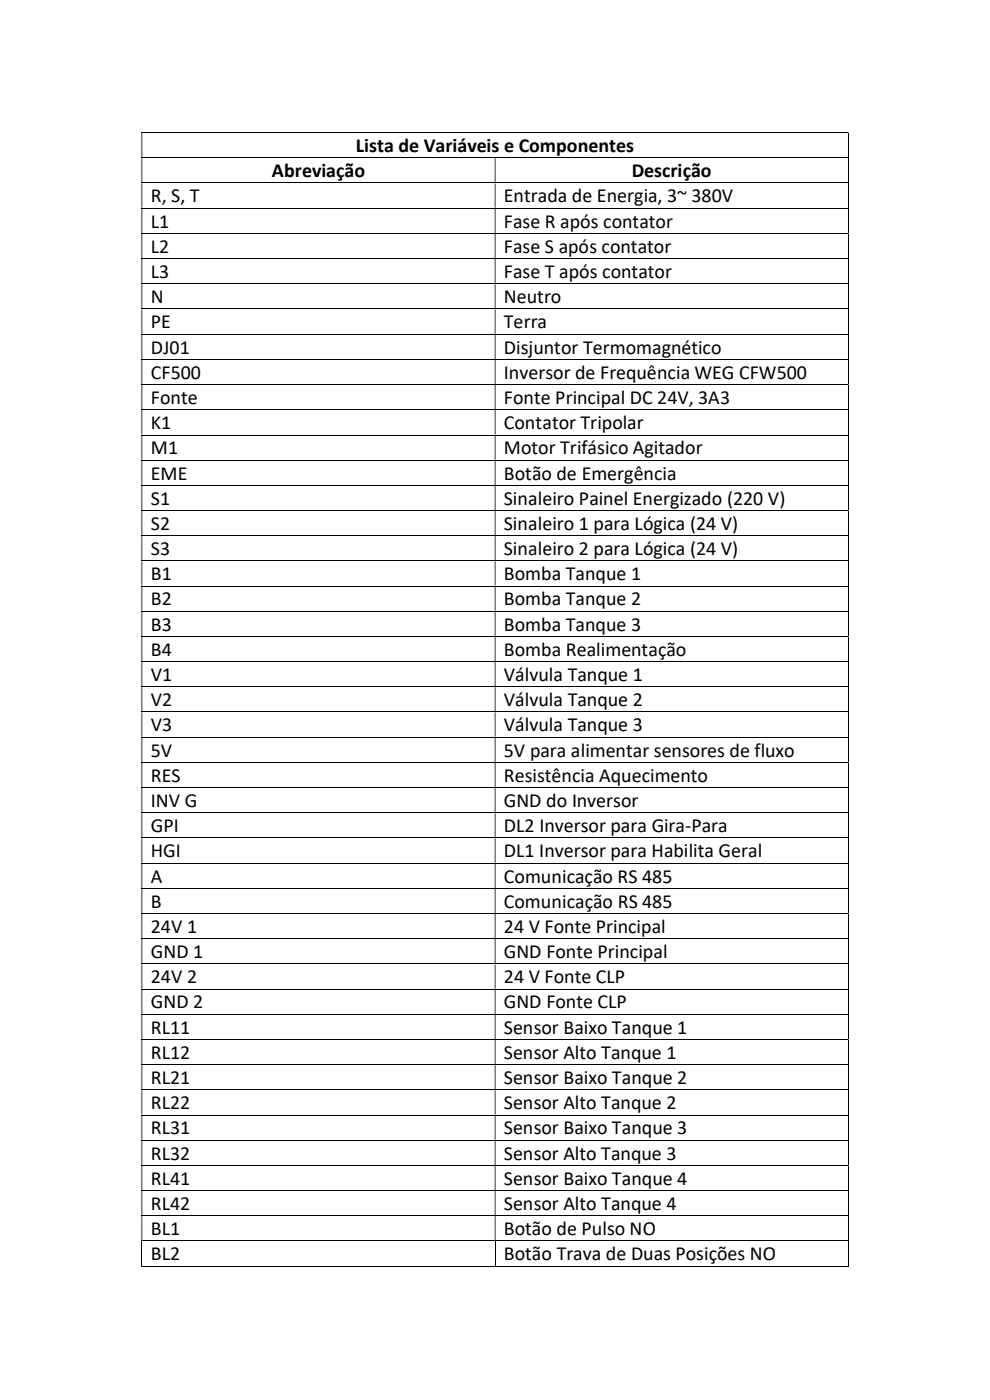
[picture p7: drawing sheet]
<svg xmlns="http://www.w3.org/2000/svg" width="210mm" height="297mm" viewBox="0 0 210 297" stroke-linecap="round" stroke-linejoin="round" font-family="sans-serif">
<defs><g id="words">
<g font-size="4.2">
<text x="75.5" y="32.3">Lista de Variáveis e Componentes</text>
<text x="57.7" y="37.6">Abreviação</text>
<text x="134" y="37.6">Descrição</text>
<text x="32" y="42.9">R, S, T</text>
<text x="106.9" y="42.9">Entrada de Energia, 3~ 380V</text>
<text x="32" y="48.3">L1</text>
<text x="32" y="53.6">L2</text>
<text x="106.9" y="48.3">Fase R após contator</text>
<text x="106.9" y="53.6">Fase S após contator</text>
<text x="32" y="59">L3</text>
<text x="106.9" y="59">Fase T após contator</text>
<text x="32" y="64.3">N</text>
<text x="106.9" y="64.3">Neutro</text>
<text x="32" y="69.7">PE</text>
<text x="106.9" y="69.7">Terra</text>
<text x="32" y="75">DJ01</text>
<text x="106.9" y="75">Disjuntor Termomagnético</text>
<text x="32" y="80.3">CF500</text>
<text x="106.9" y="80.3">Inversor de Frequência WEG CFW500</text>
<text x="32" y="85.7">Fonte</text>
<text x="106.9" y="85.7">Fonte Principal DC 24V, 3A3</text>
<text x="32" y="91.1">K1</text>
<text x="106.9" y="91.1">Contator Tripolar</text>
<text x="32" y="96.4">M1</text>
<text x="32" y="101.7">EME</text>
<text x="106.9" y="101.7">Botão de Emergência</text>
<text x="106.9" y="96.4">Motor Trifásico Agitador</text>
<text x="32" y="107.1">S1</text>
<text x="106.9" y="107.1">Sinaleiro Painel Energizado (220 V)</text>
<text x="32" y="112.4">S2</text>
<text x="106.9" y="112.4">Sinaleiro 1 para Lógica (24 V)</text>
<text x="32" y="117.8">S3</text>
<text x="106.9" y="117.8">Sinaleiro 2 para Lógica (24 V)</text>
<text x="32" y="123.1">B1</text>
<text x="106.9" y="123.1">Bomba Tanque 1</text>
<text x="32" y="128.4">B2</text>
<text x="106.9" y="128.4">Bomba Tanque 2</text>
<text x="32" y="133.8">B3</text>
<text x="106.9" y="133.8">Bomba Tanque 3</text>
<text x="32" y="139.1">B4</text>
<text x="106.9" y="139.1">Bomba Realimentação</text>
<text x="32" y="144.5">V1</text>
<text x="32" y="149.8">V2</text>
<text x="106.9" y="144.5">Válvula Tanque 1</text>
<text x="106.9" y="149.8">Válvula Tanque 2</text>
<text x="32" y="155.2">V3</text>
<text x="106.9" y="155.2">Válvula Tanque 3</text>
<text x="32" y="160.5">5V</text>
<text x="106.9" y="160.5">5V para alimentar sensores de fluxo</text>
<text x="32" y="165.9">RES</text>
<text x="106.9" y="165.9">Resistência Aquecimento</text>
<text x="32" y="171.2">INV G</text>
<text x="106.9" y="171.2">GND do Inversor</text>
<text x="32" y="176.5">GPI</text>
<text x="106.9" y="176.5">DL2 Inversor para Gira-Para</text>
<text x="32" y="181.9">HGI</text>
<text x="106.9" y="181.9">DL1 Inversor para Habilita Geral</text>
<text x="32" y="187.2">A</text>
<text x="106.9" y="187.2">Comunicação RS 485</text>
<text x="32" y="192.6">B</text>
<text x="32" y="197.9">24V 1</text>
<text x="106.9" y="197.9">24 V Fonte Principal</text>
<text x="106.9" y="192.6">Comunicação RS 485</text>
<text x="32" y="203.3">GND 1</text>
<text x="106.9" y="203.3">GND Fonte Principal</text>
<text x="32" y="208.6">24V 2</text>
<text x="106.9" y="208.6">24 V Fonte CLP</text>
<text x="32" y="214">GND 2</text>
<text x="106.9" y="214">GND Fonte CLP</text>
<text x="32" y="219.3">RL11</text>
<text x="106.9" y="219.3">Sensor Baixo Tanque 1</text>
<text x="32" y="224.6">RL12</text>
<text x="106.9" y="224.6">Sensor Alto Tanque 1</text>
<text x="32" y="230">RL21</text>
<text x="106.9" y="230">Sensor Baixo Tanque 2</text>
<text x="32" y="235.3">RL22</text>
<text x="106.9" y="235.3">Sensor Alto Tanque 2</text>
<text x="32" y="240.7">RL31</text>
<text x="32" y="246">RL32</text>
<text x="106.9" y="240.7">Sensor Baixo Tanque 3</text>
<text x="106.9" y="246">Sensor Alto Tanque 3</text>
<text x="32" y="251.4">RL41</text>
<text x="106.9" y="251.4">Sensor Baixo Tanque 4</text>
<text x="32" y="256.7">RL42</text>
<text x="106.9" y="256.7">Sensor Alto Tanque 4</text>
<text x="32" y="262">BL1</text>
<text x="106.9" y="262">Botão de Pulso NO</text>
<text x="32" y="267.4">BL2</text>
<text x="106.9" y="267.4">Botão Trava de Duas Posições NO</text>
</g>
</g></defs>
<g fill="none" stroke="#000" stroke-width=".21">
<path d="M30 28.2h149.8M30 33.5h149.8M30 38.8h149.8M179.9 28.2v5.2M179.9 33.6v5.1M179.9 38.9v5.2M30 44.2h149.8M30 49.5h149.8M30 54.9h149.8M179.9 44.2v5.2M179.9 49.6v5.2M179.9 54.9v5.2"/>
<path d="M30 60.2h149.8M30 65.5h149.8M30 70.9h149.8M30 76.2h149.8M179.9 60.3v5.1M179.9 65.6v5.2M179.9 71v5.2M179.9 76.3v5.2M30 81.6h149.8M30 86.9h149.8M30 92.3h149.8M30 97.6h149.8"/>
<path d="M179.9 81.7v5.1M179.9 87v5.2M179.9 92.4v5.1M179.9 97.7v5.2M30 103h149.8M30 108.3h149.8M30 113.7h149.8M30 119h149.8M179.9 103v5.2M179.9 108.4v5.2M179.9 113.7v5.2M179.9 119.1v5.1"/>
<path d="M30 124.3h149.8M30 129.7h149.8M30 135h149.8M179.9 124.4v5.2M179.9 129.8v5.2M179.9 135.1v5.2M30 140.4h149.8M30 145.7h149.8M30 151h149.8M30 156.4h149.8M179.9 140.5v5.1M179.9 145.8v5.2"/>
<path d="M179.9 151.1v5.2M179.9 156.5v5.2M30 161.8h149.8M30 167.1h149.8M30 172.4h149.8M30 177.8h149.8M179.9 161.8v5.2M179.9 167.2v5.1M179.9 172.5v5.2M179.9 177.8v5.2M30 183.1h149.8M30 188.5h149.8"/>
<path d="M30 193.8h149.8M30 199.1h149.8M179.9 183.2v5.2M179.9 188.6v5.1M179.9 193.9v5.2M179.9 199.2v5.2M30 204.5h149.8M30 209.8h149.8M30 215.2h149.8M179.9 204.6v5.2M179.9 209.9v5.2M179.9 215.3v5.1"/>
<path d="M30 220.5h149.8M30 225.9h149.8M30 231.2h149.8M30 236.6h149.8M179.9 220.6v5.2M179.9 226v5.1M179.9 231.3v5.2M179.9 236.6v5.2M30 241.9h149.8M30 247.2h149.8M30 252.6h149.8M30 257.9h149.8"/>
<path d="M179.9 242v5.1M179.9 247.3v5.2M179.9 252.7v5.2M179.9 258v5.2M30 263.3h149.8M30 268.6h74.9M30.1 263.4v5.3M105 263.4v5.3M105.1 268.6h74.7M179.9 263.4v5.3"/>
</g>
<g fill="#000">
<path d="M179.8 28.1h.2v.1h-.2zM30 28.2h.2v5.2h-.2z" fill-rule="evenodd"/>
<path d="M179.8 33.4h.2v.2h-.2zM30 33.6h.2v5.1h-.2zM104.9 33.6h.2v5.1h-.2z" fill-rule="evenodd"/>
<path d="M179.8 38.7h.2v.2h-.2zM30 38.9h.2v5.2h-.2zM104.9 38.9h.2v5.2h-.2z" fill-rule="evenodd"/>
<path d="M179.8 44.1h.2v.1h-.2zM30 44.2h.2v5.2h-.2zM104.9 44.2h.2v5.2h-.2z" fill-rule="evenodd"/>
<path d="M179.8 49.4h.2v.2h-.2zM30 49.6h.2v5.2h-.2zM104.9 49.6h.2v5.2h-.2z" fill-rule="evenodd"/>
<path d="M179.8 54.8h.2v.1h-.2zM30 54.9h.2v5.2h-.2zM104.9 54.9h.2v5.2h-.2z" fill-rule="evenodd"/>
<path d="M179.8 60.1h.2v.2h-.2zM30 60.3h.2v5.1h-.2zM104.9 60.3h.2v5.1h-.2z" fill-rule="evenodd"/>
<path d="M179.8 65.4h.2v.2h-.2zM30 65.6h.2v5.2h-.2zM104.9 65.6h.2v5.2h-.2z" fill-rule="evenodd"/>
<path d="M179.8 70.8h.2v.2h-.2zM30 71h.2v5.2h-.2zM104.9 71h.2v5.2h-.2z" fill-rule="evenodd"/>
<path d="M179.8 76.2h.2v.1h-.2zM30 76.3h.2v5.2h-.2zM104.9 76.3h.2v5.2h-.2z" fill-rule="evenodd"/>
<path d="M179.8 81.5h.2v.2h-.2zM30 81.7h.2v5.1h-.2zM104.9 81.7h.2v5.1h-.2z" fill-rule="evenodd"/>
<path d="M179.8 86.8h.2v.2h-.2zM30 87h.2v5.2h-.2zM104.9 87h.2v5.2h-.2z" fill-rule="evenodd"/>
<path d="M179.8 92.2h.2v.2h-.2zM30 92.4h.2v5.1h-.2zM104.9 92.4h.2v5.1h-.2z" fill-rule="evenodd"/>
<path d="M179.8 97.5h.2v.2h-.2zM30 97.7h.2v5.2h-.2zM104.9 97.7h.2v5.2h-.2z" fill-rule="evenodd"/>
<path d="M179.8 102.9h.2v.1h-.2zM30 103h.2v5.2h-.2zM104.9 103h.2v5.2h-.2z" fill-rule="evenodd"/>
<path d="M179.8 108.2h.2v.2h-.2zM30 108.4h.2v5.2h-.2zM104.9 108.4h.2v5.2h-.2z" fill-rule="evenodd"/>
<path d="M179.8 113.6h.2v.1h-.2zM30 113.7h.2v5.2h-.2zM104.9 113.7h.2v5.2h-.2z" fill-rule="evenodd"/>
<path d="M179.8 118.9h.2v.2h-.2zM30 119.1h.2v5.1h-.2zM104.9 119.1h.2v5.1h-.2z" fill-rule="evenodd"/>
<path d="M179.8 124.2h.2v.2h-.2zM30 124.4h.2v5.2h-.2zM104.9 124.4h.2v5.2h-.2z" fill-rule="evenodd"/>
<path d="M179.8 129.6h.2v.2h-.2zM30 129.8h.2v5.2h-.2zM104.9 129.8h.2v5.2h-.2z" fill-rule="evenodd"/>
<path d="M179.8 135h.2v.1h-.2zM30 135.1h.2v5.2h-.2zM104.9 135.1h.2v5.2h-.2z" fill-rule="evenodd"/>
<path d="M179.8 140.3h.2v.2h-.2zM30 140.5h.2v5.1h-.2zM104.9 140.5h.2v5.1h-.2z" fill-rule="evenodd"/>
<path d="M179.8 145.6h.2v.2h-.2zM30 145.8h.2v5.2h-.2zM104.9 145.8h.2v5.2h-.2z" fill-rule="evenodd"/>
<path d="M179.8 151h.2v.1h-.2zM30 151.1h.2v5.2h-.2zM104.9 151.1h.2v5.2h-.2z" fill-rule="evenodd"/>
<path d="M179.8 156.3h.2v.2h-.2zM30 156.5h.2v5.2h-.2zM104.9 156.5h.2v5.2h-.2z" fill-rule="evenodd"/>
<path d="M179.8 161.7h.2v.1h-.2zM30 161.8h.2v5.2h-.2zM104.9 161.8h.2v5.2h-.2z" fill-rule="evenodd"/>
<path d="M179.8 167h.2v.2h-.2zM30 167.2h.2v5.1h-.2zM104.9 167.2h.2v5.1h-.2z" fill-rule="evenodd"/>
<path d="M179.8 172.3h.2v.2h-.2zM30 172.5h.2v5.2h-.2zM104.9 172.5h.2v5.2h-.2z" fill-rule="evenodd"/>
<path d="M179.8 177.7h.2v.1h-.2zM30 177.8h.2v5.2h-.2zM104.9 177.8h.2v5.2h-.2z" fill-rule="evenodd"/>
<path d="M179.8 183h.2v.2h-.2zM30 183.2h.2v5.2h-.2zM104.9 183.2h.2v5.2h-.2z" fill-rule="evenodd"/>
<path d="M179.8 188.4h.2v.2h-.2zM30 188.6h.2v5.1h-.2zM104.9 188.6h.2v5.1h-.2z" fill-rule="evenodd"/>
<path d="M179.8 193.7h.2v.2h-.2zM30 193.9h.2v5.2h-.2zM104.9 193.9h.2v5.2h-.2z" fill-rule="evenodd"/>
<path d="M179.8 199.1h.2v.1h-.2zM30 199.2h.2v5.2h-.2zM104.9 199.2h.2v5.2h-.2z" fill-rule="evenodd"/>
<path d="M179.8 204.4h.2v.2h-.2zM30 204.6h.2v5.2h-.2zM104.9 204.6h.2v5.2h-.2z" fill-rule="evenodd"/>
<path d="M179.8 209.8h.2v.1h-.2zM30 209.9h.2v5.2h-.2zM104.9 209.9h.2v5.2h-.2z" fill-rule="evenodd"/>
<path d="M179.8 215.1h.2v.2h-.2zM30 215.3h.2v5.1h-.2zM104.9 215.3h.2v5.1h-.2z" fill-rule="evenodd"/>
<path d="M179.8 220.4h.2v.2h-.2zM30 220.6h.2v5.2h-.2zM104.9 220.6h.2v5.2h-.2z" fill-rule="evenodd"/>
<path d="M179.8 225.8h.2v.2h-.2zM30 226h.2v5.1h-.2zM104.9 226h.2v5.1h-.2z" fill-rule="evenodd"/>
<path d="M179.8 231.1h.2v.2h-.2zM30 231.3h.2v5.2h-.2zM104.9 231.3h.2v5.2h-.2z" fill-rule="evenodd"/>
<path d="M179.8 236.5h.2v.1h-.2zM30 236.6h.2v5.2h-.2zM104.9 236.6h.2v5.2h-.2z" fill-rule="evenodd"/>
<path d="M179.8 241.8h.2v.2h-.2zM30 242h.2v5.1h-.2zM104.9 242h.2v5.1h-.2z" fill-rule="evenodd"/>
<path d="M179.8 247.1h.2v.2h-.2zM30 247.3h.2v5.2h-.2zM104.9 247.3h.2v5.2h-.2z" fill-rule="evenodd"/>
<path d="M179.8 252.5h.2v.2h-.2zM30 252.7h.2v5.2h-.2zM104.9 252.7h.2v5.2h-.2z" fill-rule="evenodd"/>
<path d="M179.8 257.9h.2v.1h-.2zM30 258h.2v5.2h-.2zM104.9 258h.2v5.2h-.2z" fill-rule="evenodd"/>
</g>
<path d="M179.8 263.2h.2v.2h-.2zM179.8 268.6h.2v.1h-.2z" fill="#000"/>
<use href="#words"/>
</svg>
